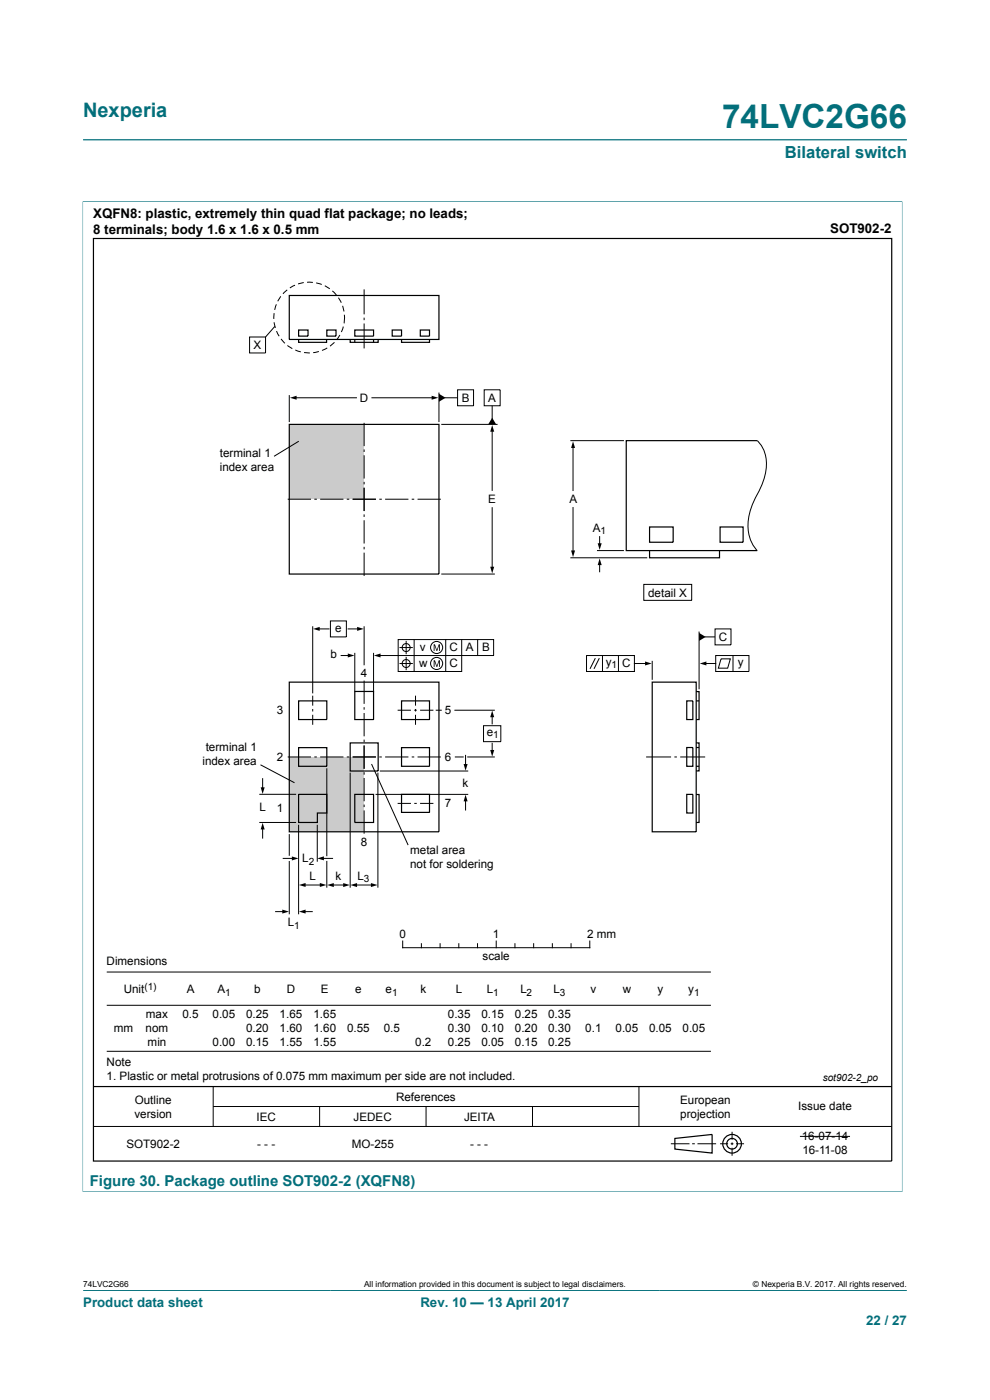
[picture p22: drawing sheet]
<svg xmlns="http://www.w3.org/2000/svg" width="210mm" height="297mm" viewBox="0 0 210 297" stroke-linecap="round" stroke-linejoin="round" font-family="sans-serif">
<defs><g id="words">
<text font-size="7.1" fill="#036f7b" x="153.2" y="27.2">74LVC2G66</text>
<text font-size="4.2" fill="#036f7b" x="17.6" y="24.8">Nexperia</text>
<text font-size="3.5" fill="#036f7b" x="166.5" y="33.5">Bilateral switch</text>
<text font-size="3.2" fill="#036f7b" x="19" y="251.7">Figure 30. Package outline SOT902-2 (XQFN8)</text>
<g font-size="2.8">
<text x="19.8" y="46.2">XQFN8: plastic, extremely thin quad flat package; no leads;</text>
<text x="19.8" y="49.6">8 terminals; body 1.6 x 1.6 x 0.5 mm</text>
<text x="176.1" y="49.3">SOT902-2</text>
</g>
<g font-size="2.8" fill="#036f7b">
<text x="17.6" y="277.3">Product data sheet</text>
<text x="89.2" y="277.3">Rev. 10 — 13 April 2017</text>
<text x="183.7" y="281">22 / 27</text>
</g>
<g font-size="2.5">
<text x="53.8" y="74">X</text>
<text x="76.3" y="85.2">D</text>
<text x="97.9" y="85.2">B</text>
<text x="103.6" y="85.2">A</text>
<text x="46.6" y="96.9">terminal 1</text>
<text x="46.6" y="99.9">index area</text>
<text x="103.5" y="106.7">E</text>
<text x="120.8" y="106.7">A</text>
<text x="125.7" y="112.9">A</text>
<text x="137.5" y="126.5">detail X</text>
<text x="71.1" y="134">e</text>
<text x="152.5" y="135.9">C</text>
<text x="70.1" y="139.6">b</text>
<text x="76.5" y="143.7">4</text>
<text x="88.9" y="141.6">w</text>
<text x="89" y="138.2">v</text>
<text x="95.3" y="138.2">C</text>
<text x="95.3" y="141.6">C</text>
<text x="98.8" y="138.2">A</text>
<text x="102.2" y="138.2">B</text>
<text x="128.5" y="141.3">y</text>
<text x="132" y="141.6">C</text>
<text x="156.5" y="141.3">y</text>
<text x="58.7" y="151.5">3</text>
<text x="94.4" y="151.5">5</text>
<text x="43.6" y="159.3">terminal 1</text>
<text x="58.7" y="161.4">2</text>
<text x="94.4" y="161.4">6</text>
<text x="103.3" y="156.2">e</text>
<text x="42.9" y="162.3">index area</text>
<text x="98.1" y="167">k</text>
<text x="55.1" y="172.1">L</text>
<text x="58.7" y="172.3">1</text>
<text x="94.4" y="171.2">7</text>
<text x="76.5" y="179.4">8</text>
<text x="64.1" y="182.9">L</text>
<text x="87" y="181.2">metal area</text>
<text x="87" y="184.1">not for soldering</text>
<text x="65.7" y="186.6">L</text>
<text x="71.1" y="186.6">k</text>
<text x="75.8" y="186.6">L</text>
<text x="61" y="196.5">L</text>
<text x="84.7" y="199.1">0</text>
<text x="102.4" y="203.6">scale</text>
<text x="104.5" y="199.1">1</text>
<text x="124.5" y="199.1">2 mm</text>
<text x="22.6" y="204.8">Dimensions</text>
<text x="26.2" y="210.7">Unit</text>
<text x="39.6" y="210.7">A</text>
<text x="46.1" y="210.7">A</text>
<text x="53.9" y="210.7">b</text>
<text x="60.8" y="210.7">D</text>
<text x="68" y="210.7">E</text>
<text x="75.3" y="210.7">e</text>
<text x="81.8" y="210.7">e</text>
<text x="89.2" y="210.7">k</text>
<text x="96.7" y="210.7">L</text>
<text x="103.3" y="210.7">L</text>
<text x="110.4" y="210.7">L</text>
<text x="117.4" y="210.7">L</text>
<text x="125.2" y="210.7">v</text>
<text x="132.1" y="210.7">w</text>
<text x="139.5" y="210.7">y</text>
<text x="146" y="210.7">y</text>
<text x="24.1" y="219">mm</text>
<text x="30.9" y="218.9">nom</text>
<text x="30.9" y="216">max</text>
<text x="31.3" y="221.9">min</text>
<text x="38.7" y="216">0.5</text>
<text x="45.1" y="216">0.05</text>
<text x="45.1" y="221.9">0.00</text>
<text x="52.2" y="216">0.25</text>
<text x="52.2" y="218.9">0.20</text>
<text x="52.2" y="221.9">0.15</text>
<text x="59.3" y="216">1.65</text>
<text x="59.3" y="218.9">1.60</text>
<text x="59.3" y="221.9">1.55</text>
<text x="66.5" y="216">1.65</text>
<text x="66.5" y="218.9">1.60</text>
<text x="66.5" y="221.9">1.55</text>
<text x="73.6" y="219">0.55</text>
<text x="81.4" y="219">0.5</text>
<text x="88.1" y="221.9">0.2</text>
<text x="95" y="216">0.35</text>
<text x="95" y="218.9">0.30</text>
<text x="95" y="221.9">0.25</text>
<text x="102.1" y="216">0.15</text>
<text x="102.1" y="218.9">0.10</text>
<text x="102.1" y="221.9">0.05</text>
<text x="109.2" y="216">0.25</text>
<text x="109.2" y="218.9">0.20</text>
<text x="109.2" y="221.9">0.15</text>
<text x="116.3" y="216">0.35</text>
<text x="116.3" y="218.9">0.30</text>
<text x="116.3" y="221.9">0.25</text>
<text x="124.2" y="219">0.1</text>
<text x="130.6" y="219">0.05</text>
<text x="137.7" y="219">0.05</text>
<text x="144.8" y="219">0.05</text>
<text x="22.6" y="226.1">Note</text>
<text x="22.6" y="229.1">1. Plastic or metal protrusions of 0.075 mm maximum per side are not included.</text>
<text x="84" y="233.6">References</text>
<text x="28.5" y="237.1">version</text>
<text x="28.6" y="234.1">Outline</text>
<text x="54.4" y="237.8">IEC</text>
<text x="75" y="237.8">JEDEC</text>
<text x="98.4" y="237.8">JEITA</text>
<text x="144.3" y="234.1">European</text>
<text x="144.3" y="237.1">projection</text>
<text x="169.3" y="235.6">Issue date</text>
<text x="26.8" y="243.4">SOT902-2</text>
<text x="54.6" y="243.4">- - -</text>
<text x="74.6" y="243.6">MO-255</text>
<text x="99.7" y="243.4">- - -</text>
<text x="170.1" y="241.9">16-07-14</text>
<text x="170.2" y="244.8">16-11-08</text>
</g>
<g font-size="2.1">
<text x="127.4" y="113.3">1</text>
<text x="129.7" y="141.8">1</text>
<text x="104.6" y="156.6">1</text>
<text x="65.5" y="183.4">2</text>
<text x="77.2" y="187.1">3</text>
<text x="62.4" y="197">1</text>
<text x="30.6" y="209.9">(1)</text>
<text x="47.8" y="211.2">1</text>
<text x="83.2" y="211.2">1</text>
<text x="104.6" y="211.2">1</text>
<text x="111.7" y="211.2">2</text>
<text x="118.8" y="211.2">3</text>
<text x="147.3" y="211.2">1</text>
<text x="174.5" y="229.2">sot902-2_po</text>
</g>
<g font-size="1.8">
<text x="17.6" y="273.1">74LVC2G66</text>
<text x="77.2" y="273.1">All information provided in this document is subject to legal disclaimers.</text>
<text x="159.7" y="273.1">© Nexperia B.V. 2017. All rights reserved.</text>
</g>
</g></defs>
<path d="M17.6 29.7h174.8M17.5 42.8h173.9M17.6 42.7v210.2M191.4 42.7v210.2M17.5 252.8h173.9M17.6 273.8h174.8" fill="none" stroke="#036f7b" stroke-width=".21"/>
<g fill="none" stroke="#000" stroke-width=".21">
<path d="M85.4 199.6v1.4h39.7v-1.4M105.3 199.6v1.4M22.6 213.3h128.2M22.6 206.2h128.2M89.4 200.2v.8M93.4 200.2v.8M97.3 200.2v.8M101.3 200.2v.8M109.2 200.2v.8M113.2 200.2v.8M117.2 200.2v.8M121.1 200.2v.8"/>
<path d="M19.8 239h169.4M22.6 223h128.2M45.2 230.5v8.5M45.2 234.7h90.3M67.8 234.7v4.3M90.4 234.7v4.3M113 234.7v4.3M135.5 230.5v8.5M142.3 242.6h4M146.8 242.6h.6M148 242.6h3.9M152.7 242.6h1.7"/>
<path d="M155 242.6h.6M155.3 240.1v1.7M155.3 242.4v.5M155.3 243.5v1.7M156.1 242.6h1.7M169.7 241.1h10.6"/>
</g>
<g fill="none" stroke="#000" stroke-width=".25">
<path d="M19.8 50.6h169.4v195.7h-169.4zM19.8 230.5h169.4M143.2 241.5l7.9-.8v3.9l-7.9-.8z"/>
<circle cx="155.3" cy="242.6" r="1.13"/>
<circle cx="155.3" cy="242.6" r="1.98"/>
</g>
<path d="M61.4 90h15.8v15.9h-15.8z" fill="#cbcbcb"/>
<g fill="none" stroke="#000" stroke-width=".21">
<path d="M64.4 59.9l-1.2 .3M65.1 59.9h1.3M52.9 71.5h3.4v3.4h-3.4zM58.1 66.4v1.3M58.1 68.4l.3 1.2M58.3 69.2l-2 2.3M58.6 64.6l-.3 1.1M58.7 70.2l.5 1.1M59.6 62.9l-.7 1M59.6 71.9l.8 .9M60.9 61.5l-.9 .8M61 73.3l1 .7"/>
<path d="M62.6 60.5l-1.1 .6M62.6 74.3l1.2 .3M64.5 74.8l1.2 .1M67.1 60l1.1 .4M67.6 74.6l-1.2 .2M68.9 60.6l1.1 .7M69.4 73.8l-1.1 .5M70.5 61.7l.9 .9M70.9 72.6l-.9 .8M71.8 63.2l.6 1M72.1 71.1l-.7 1M72.7 64.9l.3 1.2"/>
<path d="M72.8 69.3l-.4 1.1M73 66.8v1.8M77.2 61.4v5.3M77.2 67.4v.5M77.2 68.6v5.3M61.4 83.8v5.7M62.6 84.4h13M63.4 93.6l-5.3 3.2M77.2 89.7v4.9M77.2 95.3v.6M77.2 96.6v4.9M78.9 84.4h12.9"/>
<path d="M93.1 83.3v6.2M93.6 90h11.9M94.2 84.4h2.9M97.1 82.7h3.3v3.4h-3.3zM102.7 82.7h3.4v3.4h-3.4zM104.4 86.1v2.8M104.4 91.3v12.7M61 105.9h5M66.7 105.9h.5M67.9 105.9h5M73.6 105.9h.5M74.8 105.9h5"/>
<path d="M77.2 102.2v.6M77.2 103.5v4.9M77.2 109.1v.6M77.2 110.4v4.9M77.2 116v.5M77.2 117.2v5M80.5 105.9h.5M81.7 105.9h4.9M87.3 105.9h.6M88.6 105.9h4.9M104.4 107.7v12.8M93.6 121.8h11.4"/>
<path d="M124.4 139.1h10.2v3.4h-10.2zM126.3 139.6l-1.1 2.3M127.1 139.6l-1.1 2.3M127.8 139.1v3.4M131.2 139.1v3.4M148.3 134v12.2M149.4 135.1h2.3M151.7 133.4h3.4v3.4h-3.4zM151.8 139.1h7.1v3.4h-7.1zM152.9 139.8h2l-.5 1.9h-2zM155.5 139.1v3.4M134.6 140.8h2.5"/>
<path d="M138.3 140.2v4M149.6 140.8h2.2M137.1 160.6h5.2M143.1 160.6h.5M144.3 160.6h5.3"/>
</g>
<path d="M61.5 84.4l1.4-.4v.8zM91.6 84l1.4 .4-1.4 .4zM93.1 83.5l1.4 .9-1.4 .8zM104.4 88.6l.8 1.4h-1.6zM104.4 90.2l.4 1.4h-.8zM104 120.2h.8l-.4 1.4zM148.3 134.3l1.4 .8-1.4 .9zM136.8 140.3l1.4 .5-1.4 .4zM148.4 140.8l1.4-.5v.9z" fill="#000"/>
<g fill="none" stroke="#000" stroke-width=".25">
<path d="M61.4 62.7h31.7v9.3h-31.7zM63.3 70h2v1.3h-2zM63.3 72v.6h6v-.6M69.3 70h2v1.3h-2zM74.3 72v.6h5.9v-.6M75.3 70h3.9v1.3h-3.9zM75.3 72v.6M79.2 72v.6M83.2 70h2v1.3h-2zM85.2 72v.6h5.9v-.6M89.2 70h1.9v1.3h-1.9zM61.4 90h31.7v31.8h-31.7z"/>
<path d="M138.3 144.7h9.4v31.8h-9.4zM145.7 158.6h1.3v4h-1.3zM145.7 148.7h1.3v3.9h-1.3zM147.7 146.7h.6v5.9h-.6M147.7 157.6h.6v5.9h-.6M147.7 158.6h.6M147.7 148.7h.6M145.7 168.5h1.3v4h-1.3zM147.7 168.5h.6v6h-.6M147.7 162.6h.6"/>
</g>
<path d="M61.4 160.6h15.8v15.9h-15.8z" fill="#cbcbcb"/>
<g fill="none" stroke="#000" stroke-width=".21">
<path d="M121 93.5h11.3M121.6 94.8v9.3M160.6 93.5a6.7 6.7 0 0 1 1.9 6.3 21.9 21.9 0 0 1-2.8 7 9.2 9.2 0 0 0 .6 9.7l.3 .3M121 118.3h16.3M121.6 107.7v9.4M126.6 116.8h5.7M127.2 113.8v1.7M127.2 119.6v1.7M66.3 132.9v14.2M67.5 133.4h2.3M70.1 131.7h3.4v3.4h-3.4zM72.4 139.1h1.7"/>
<path d="M73.8 133.4h2.2M75.3 138.5v8.2M77.2 132.9v8.2M79.2 138.5v8.2M84.5 135.7h20.2v3.4h-20.2zM84.7 137.4h2.9M86.2 136v2.8M86.2 139.3v2.9M87.8 135.7v6.8M94.5 135.7v6.8M97.9 135.7v6.8h-13.4v-3.4h-4.1M101.3 135.7v3.4"/>
<path d="M136.6 124h10.1v3.4h-10.1zM66.3 147.6v2.1M66.3 150.4v.5M66.3 151.6v2.2M77.2 144.4v4.9M77.2 150v.6M77.2 151.3v4.9M77.2 156.9v.5M77.2 158.1v5M84.3 150.7h2.9M84.7 140.8h2.9M87.9 150.7h.5"/>
<path d="M88.1 147.6v2.1M88.1 150.4v.5M88.1 151.6v2.2M89.1 150.7h2.8M92.4 150.7h1.3M96.4 150.7h8.6M102.6 154h3.6v3.3h-3.6zM104.4 151.9v1.7M104.4 157.7v1.7M55 168.5h7.8M55 174.5h7.8M55.3 162.2l7.2 3.9"/>
<path d="M55.7 165.2v2.1M55.7 175.7v2.1M61 160.6h5M61.4 177v4.5M63.3 175v19M66.7 160.6h.5M67.3 175v7.8M67.9 160.6h5M69.3 163v18.6M73.6 160.6h.5M74.3 163.9v24.4M74.8 160.6h5"/>
<path d="M77.2 163.8v.5M77.2 165v5M77.2 170.7v.5M77.2 171.9v5M78.8 162.1l7.8 17.2M79.7 168.5h19.6M80.2 163.9v24.4M80.5 160.6h.5M80.6 163.6h18.7M81.7 160.6h4.9M84.3 170.4h2.9M87.3 160.6h.6"/>
<path d="M87.9 170.4h.5M88.6 160.6h4.9M89.1 170.4h2.8M96.5 160.6h1.9M98.8 160.3v2.1M98.8 169.7v2.1M99.1 160.6h5.9M58.5 193.4h1.7M60.1 182.1h2.1M61.4 182.7v11.3M64.5 193.4h1.7M64.5 187.7h3.8"/>
<path d="M68.4 182.1h2.1M69.3 182.6v5.7M70.5 187.7h2.8M75.5 187.7h3.7"/>
<circle cx="86.2" cy="137.4" r=".85"/>
<circle cx="92.6" cy="137.4" r="1.28"/>
<circle cx="86.2" cy="140.8" r=".85"/>
<circle cx="92.6" cy="140.7" r="1.28"/>
</g>
<g fill="#000">
<path d="M121.6 93.6l.4 1.4h-.9zM121.1 116.8h.9l-.4 1.4zM127.2 118.5l.4 1.4h-.8zM126.8 115.3h.8l-.4 1.4zM66.4 133.4l1.4-.4v.8zM73.8 138.6l1.4 .5-1.4 .4zM75.8 133l1.4 .4-1.4 .4zM79.3 139.1l1.4-.5v.9zM92 136.7h.3l.4 1.2 .4-1.2h.2v1.4h-.1v-1.2l-.4 1.2h-.2l-.4-1.2v1.2h-.2zM92 140.1h.3l.4 1.2 .4-1.2h.2v1.4h-.1v-1.2l-.4 1.2h-.2l-.4-1.2v1.2h-.2zM104.4 150.7l.4 1.5h-.8zM104 159.1h.8l-.4 1.4z"/>
<path d="M55.3 167h.8l-.4 1.4zM55.7 174.6l.4 1.4h-.8zM98.3 162.1h.9l-.4 1.4zM98.8 168.6l.4 1.4h-.9zM59.9 193l1.4 .4-1.4 .4zM61.9 181.7l1.4 .4-1.4 .4zM63.4 187.7l1.4-.4v.9zM63.4 193.4l1.4-.4v.8zM67.8 187.3l1.5 .4-1.5 .5zM67.3 182.1l1.4-.4v.8zM69.4 187.7l1.4-.4v.9zM72.8 187.3l1.4 .4-1.4 .5z"/>
<path d="M74.3 187.7l1.4-.4v.9zM78.7 187.3l1.4 .4-1.4 .5z"/>
</g>
<g fill="none" stroke="#000" stroke-width=".25">
<path d="M160.6 93.5h-27.8v23.3h27.8M137.8 111.8h5v3.2h-5zM137.8 116.8v1.5h14.8v-1.5M152.7 111.8h4.9v3.2h-4.9zM61.4 144.7h31.7v31.8h-31.7zM63.3 148.7h6v3.9h-6zM63.3 158.6h6v4h-6zM74.3 157.6h5.9v6h-5.9zM75.3 146.7h3.9v5.9h-3.9zM85.2 148.7h5.9v3.9h-5.9zM85.2 158.6h5.9v4h-5.9zM63.3 168.5h6v4h-2v2h-4z"/>
<path d="M75.3 168.5h3.9v6h-3.9zM85.2 168.5h5.9v3.8h-5.9z"/>
</g>
<use href="#words"/>
</svg>
